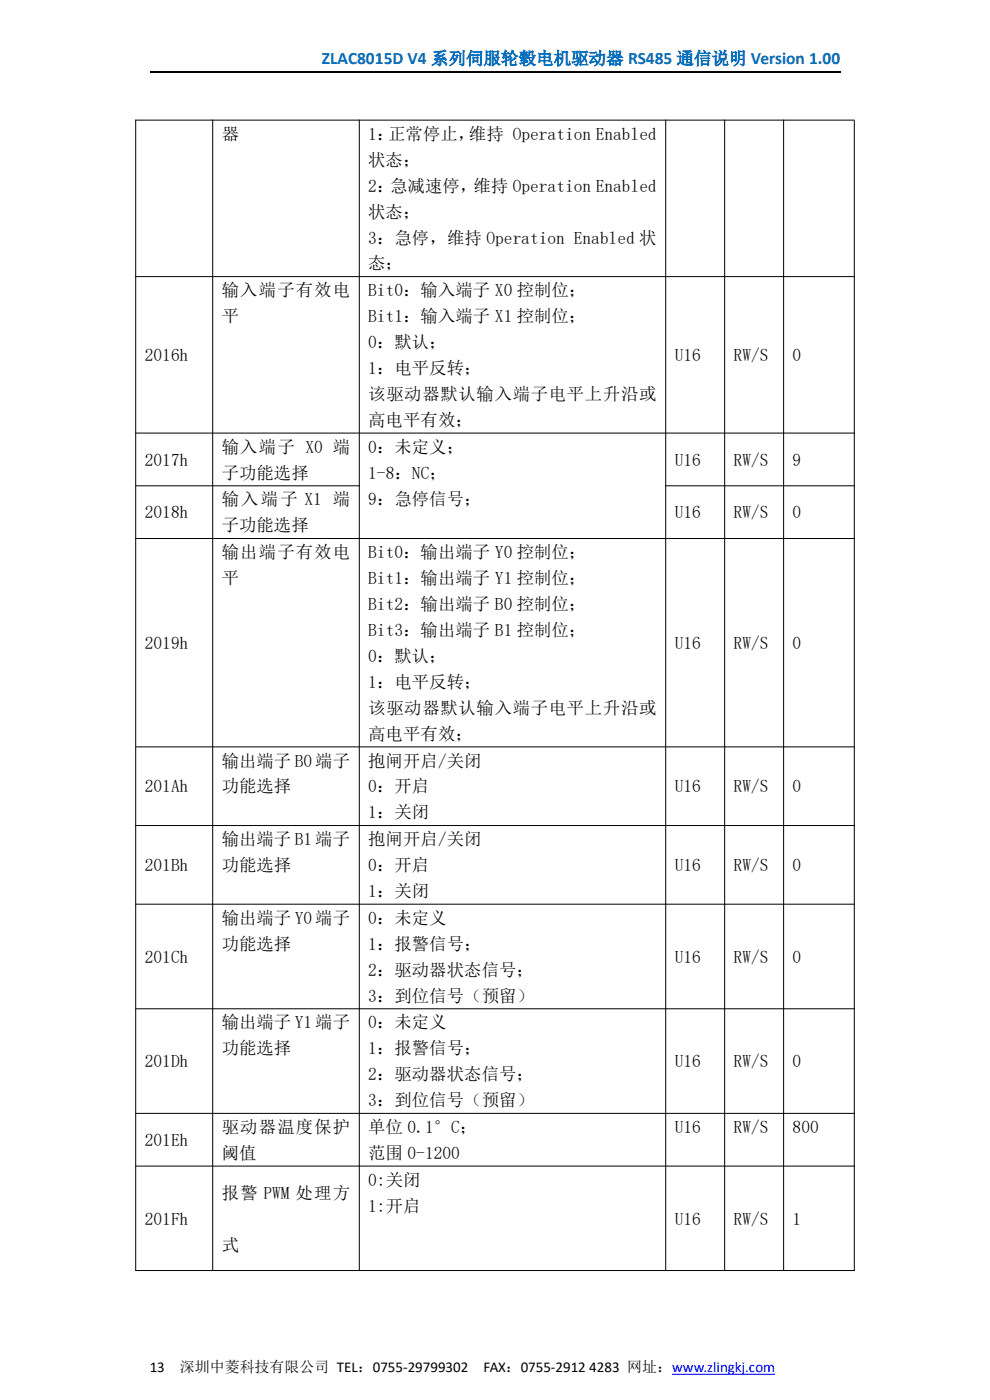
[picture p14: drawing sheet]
<svg xmlns="http://www.w3.org/2000/svg" width="210mm" height="297mm" viewBox="0 0 210 297" stroke-linecap="round" stroke-linejoin="round" font-family="sans-serif">
<defs><g id="words">
<text font-size="3.7" fill="#0070c0" x="68.3" y="13.6">ZLAC8015D V4 系列伺服轮毂电机驱动器 RS485 通信说明 Version 1.00</text>
<g font-size="3.7">
<text x="47" y="29.7">器</text>
<text x="78.1" y="29.7">1：正常停止，维持 Operation Enabled</text>
<text x="78.1" y="35.2">状态；</text>
<text x="78.1" y="40.7">2：急减速停，维持 Operation Enabled</text>
<text x="78.1" y="46.2">状态；</text>
<text x="78.1" y="51.7">3：急停，维持 Operation Enabled 状</text>
<text x="78.1" y="57.2">态；</text>
<text x="47" y="62.8">输入端子有效电</text>
<text x="78.1" y="62.8">Bit0：输入端子 X0 控制位；</text>
<text x="47" y="68.3">平</text>
<text x="78.1" y="68.3">Bit1：输入端子 X1 控制位；</text>
<text x="30.7" y="76.6">2016h</text>
<text x="78.1" y="73.8">0：默认；</text>
<text x="143.1" y="76.6">U16</text>
<text x="155.6" y="76.6">RW/S</text>
<text x="168.1" y="76.6">0</text>
<text x="78.1" y="79.4">1：电平反转；</text>
<text x="78.1" y="84.9">该驱动器默认输入端子电平上升沿或</text>
<text x="78.1" y="90.4">高电平有效；</text>
<text x="30.7" y="98.8">2017h</text>
<text x="47" y="96">输入端子 X0 端</text>
<text x="47" y="101.5">子功能选择</text>
<text x="78.1" y="96">0：未定义；</text>
<text x="78.1" y="101.5">1-8：NC；</text>
<text x="143.1" y="98.8">U16</text>
<text x="155.6" y="98.8">RW/S</text>
<text x="168.1" y="98.8">9</text>
<text x="47" y="107.2">输入端子 X1 端</text>
<text x="78.1" y="107">9：急停信号；</text>
<text x="30.7" y="110">2018h</text>
<text x="47" y="112.7">子功能选择</text>
<text x="143.1" y="110">U16</text>
<text x="155.6" y="110">RW/S</text>
<text x="168.1" y="110">0</text>
<text x="47" y="118.4">输出端子有效电</text>
<text x="78.1" y="118.4">Bit0：输出端子 Y0 控制位；</text>
<text x="47" y="123.9">平</text>
<text x="78.1" y="123.9">Bit1：输出端子 Y1 控制位；</text>
<text x="78.1" y="129.4">Bit2：输出端子 B0 控制位；</text>
<text x="30.7" y="137.7">2019h</text>
<text x="78.1" y="134.9">Bit3：输出端子 B1 控制位；</text>
<text x="143.1" y="137.7">U16</text>
<text x="155.6" y="137.7">RW/S</text>
<text x="168.1" y="137.7">0</text>
<text x="78.1" y="140.4">0：默认；</text>
<text x="78.1" y="145.9">1：电平反转；</text>
<text x="78.1" y="151.4">该驱动器默认输入端子电平上升沿或</text>
<text x="78.1" y="156.9">高电平有效；</text>
<text x="47" y="162.6">输出端子 B0 端子</text>
<text x="78.1" y="162.6">抱闸开启/关闭</text>
<text x="30.7" y="168.1">201Ah</text>
<text x="47" y="168.1">功能选择</text>
<text x="78.1" y="168.1">0：开启</text>
<text x="78.1" y="173.6">1：关闭</text>
<text x="143.1" y="168.1">U16</text>
<text x="155.6" y="168.1">RW/S</text>
<text x="168.1" y="168.1">0</text>
<text x="47" y="179.3">输出端子 B1 端子</text>
<text x="78.1" y="179.3">抱闸开启/关闭</text>
<text x="30.7" y="184.8">201Bh</text>
<text x="47" y="184.8">功能选择</text>
<text x="78.1" y="184.8">0：开启</text>
<text x="143.1" y="184.8">U16</text>
<text x="155.6" y="184.8">RW/S</text>
<text x="168.1" y="184.8">0</text>
<text x="78.1" y="190.3">1：关闭</text>
<text x="47" y="196">输出端子 Y0 端子</text>
<text x="78.1" y="196">0：未定义</text>
<text x="47" y="201.5">功能选择</text>
<text x="78.1" y="201.5">1：报警信号；</text>
<text x="30.7" y="204.2">201Ch</text>
<text x="78.1" y="207">2：驱动器状态信号；</text>
<text x="143.1" y="204.2">U16</text>
<text x="155.6" y="204.2">RW/S</text>
<text x="168.1" y="204.2">0</text>
<text x="78.1" y="212.5">3：到位信号（预留）</text>
<text x="47" y="218.2">输出端子 Y1 端子</text>
<text x="78.1" y="218.2">0：未定义</text>
<text x="30.7" y="226.4">201Dh</text>
<text x="47" y="223.7">功能选择</text>
<text x="78.1" y="223.7">1：报警信号；</text>
<text x="143.1" y="226.4">U16</text>
<text x="155.6" y="226.4">RW/S</text>
<text x="168.1" y="226.4">0</text>
<text x="78.1" y="229.2">2：驱动器状态信号；</text>
<text x="78.1" y="234.7">3：到位信号（预留）</text>
<text x="30.7" y="243.1">201Eh</text>
<text x="47" y="240.3">驱动器温度保护</text>
<text x="47" y="245.8">阈值</text>
<text x="78.1" y="240.3">单位 0.1°C；</text>
<text x="78.1" y="245.8">范围 0-1200</text>
<text x="143.1" y="240.3">U16</text>
<text x="155.6" y="240.3">RW/S</text>
<text x="168.1" y="240.3">800</text>
<text x="78.1" y="251.6">0:关闭</text>
<text x="47" y="254.3">报警 PWM 处理方</text>
<text x="78.1" y="257.1">1:开启</text>
<text x="30.7" y="259.8">201Fh</text>
<text x="143.1" y="259.8">U16</text>
<text x="155.6" y="259.8">RW/S</text>
<text x="168.1" y="259.8">1</text>
<text x="47" y="265.3">式</text>
</g>
<g font-size="3.2">
<text x="31.7" y="291.1">13</text>
<text x="38.1" y="291.1">深圳中菱科技有限公司 TEL：0755-29799302</text>
<text x="102.5" y="291.1">FAX：0755-2912</text>
<text x="125" y="291.1">4283 网址：www.zlingkj.com</text>
</g>
</g></defs>
<path d="M31.7 15.2h146.6" fill="none" stroke="#000" stroke-width=".25"/>
<path d="M142.6 291.5h21.8" fill="none" stroke="#00f" stroke-width=".21"/>
<g fill="none" stroke="#000" stroke-width=".21">
<path d="M28.7 25.5h152.6M28.8 25.4v244.2M45.1 25.4v244.1M76.2 25.4v244.1M141.2 25.4v244.1M153.7 25.4v244.1M166.2 25.4v244.1M181.2 25.6v244M28.7 58.7h152.6M28.7 91.9h152.6M28.7 103.1h47.6M28.7 114.2h152.6"/>
<path d="M141.1 103.1h40.2M28.7 158.4h152.6M28.7 175.1h152.6M28.7 191.8h152.6M28.7 214h152.6M28.7 236.2h152.6M28.7 247.4h152.6M28.7 269.5h152.6"/>
</g>
<use href="#words"/>
</svg>
